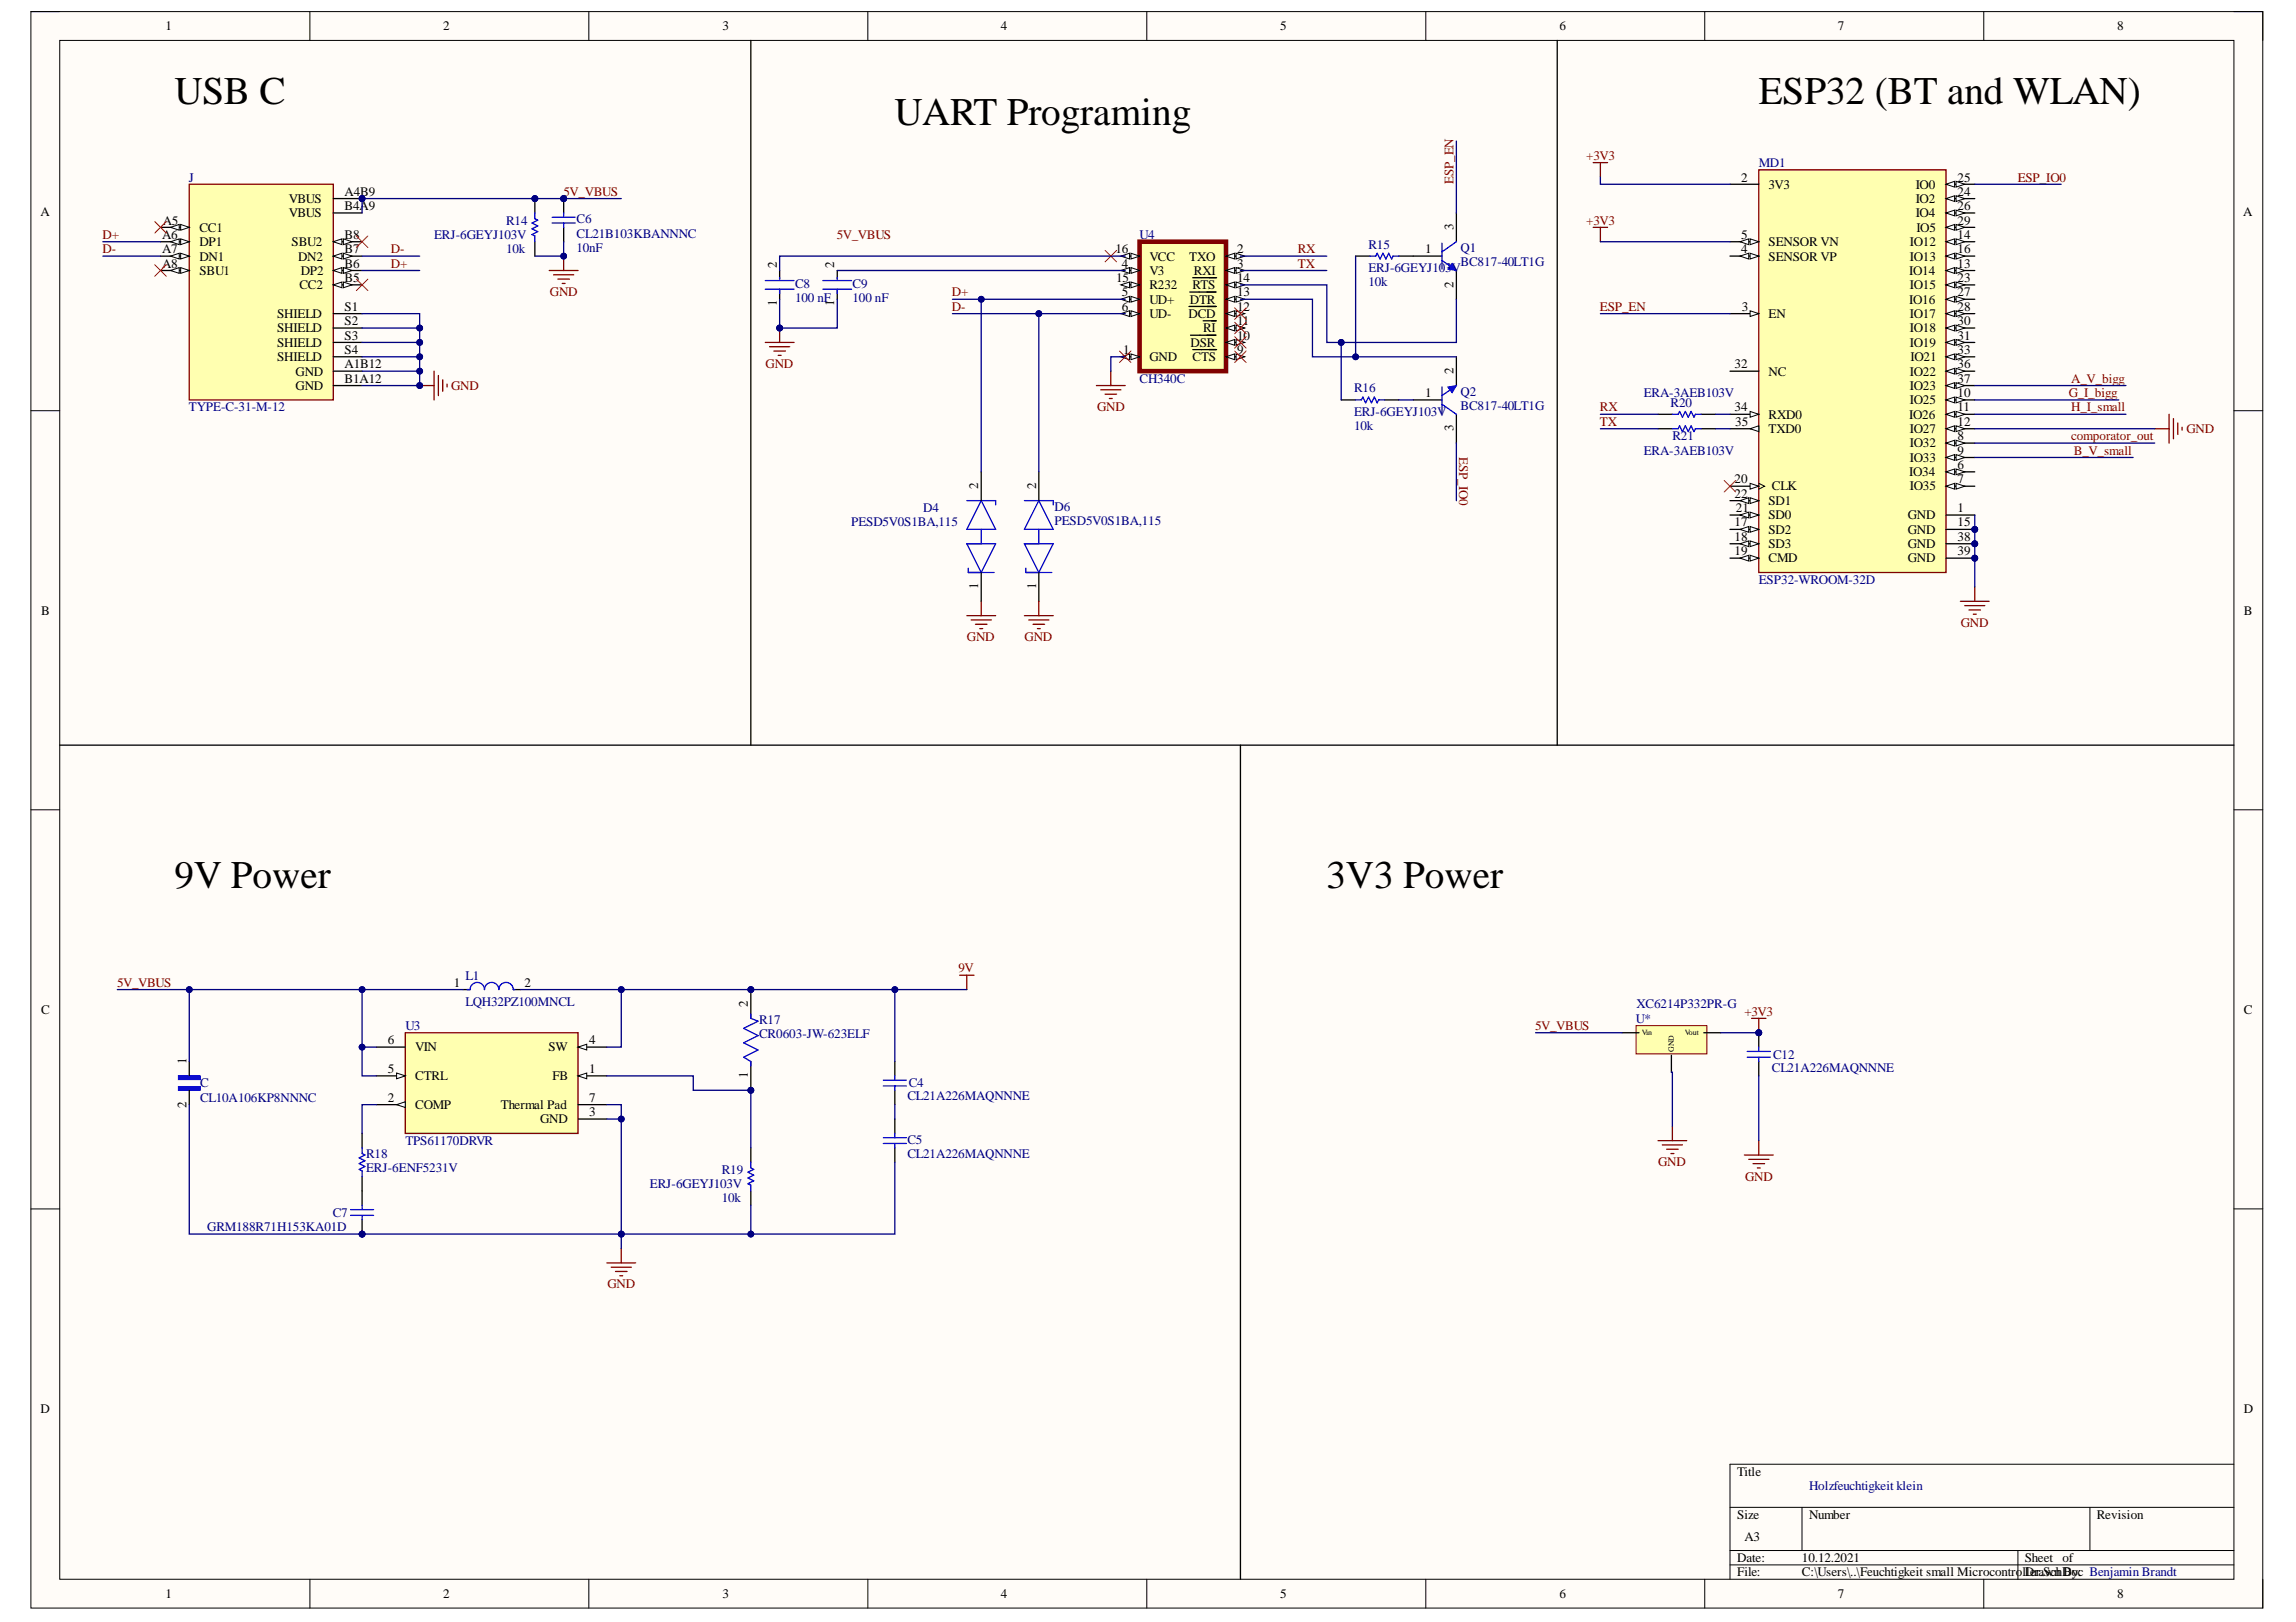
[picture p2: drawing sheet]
<svg xmlns="http://www.w3.org/2000/svg" width="297mm" height="210mm" viewBox="0 0 297 210" stroke-linecap="round" stroke-linejoin="round" font-family="sans-serif">
<defs><g id="words">
<g font-size="5.1">
<text x="22.6" y="13.4">USB C</text>
<text x="115.7" y="16.2">UART Programing</text>
<text x="227.5" y="13.4">ESP32 (BT and WLAN)</text>
<text x="22.6" y="114.9">9V Power</text>
<text x="171.6" y="114.9">3V3 Power</text>
</g>
<g font-size="1.7">
<text x="21.4" y="3.9">1</text>
<text x="57.3" y="3.9">2</text>
<text x="93.5" y="3.9">3</text>
<text x="129.5" y="3.9">4</text>
<text x="165.6" y="3.9">5</text>
<text x="201.7" y="3.9">6</text>
<text x="237.8" y="3.9">7</text>
<text x="273.9" y="3.9">8</text>
<text x="225.3" y="23.5">2</text>
<text x="253.2" y="23.5">25</text>
<text x="5.2" y="27.9">A</text>
<text x="21.1" y="29.1">A5</text>
<text x="37.4" y="26.3">VBUS</text>
<text x="37.4" y="28.1">VBUS</text>
<text x="44.6" y="25.4">A4B9</text>
<text x="44.6" y="27.2">B4A9</text>
<text x="188" y="29.7" transform="rotate(-90 188 29.7)">3</text>
<text x="228.8" y="24.4">3V3</text>
<text x="247.8" y="24.4">IO0</text>
<text x="247.8" y="26.3">IO2</text>
<text x="247.8" y="28.1">IO4</text>
<text x="253.2" y="25.4">24</text>
<text x="253.2" y="27.2">26</text>
<text x="253.2" y="29.1">29</text>
<text x="290.2" y="27.9">A</text>
<text x="21" y="30.9">A6</text>
<text x="21" y="32.8">A7</text>
<text x="21" y="34.7">A8</text>
<text x="25.8" y="30">CC1</text>
<text x="25.8" y="31.9">DP1</text>
<text x="25.8" y="33.7">DN1</text>
<text x="25.8" y="35.6">SBU1</text>
<text x="37.7" y="31.9">SBU2</text>
<text x="38.6" y="33.7">DN2</text>
<text x="38.9" y="35.6">DP2</text>
<text x="44.6" y="30.9">B8</text>
<text x="44.6" y="32.8">B7</text>
<text x="44.6" y="34.7">B6</text>
<text x="100.5" y="34.7" transform="rotate(-90 100.5 34.7)">2</text>
<text x="107.9" y="34.7" transform="rotate(-90 107.9 34.7)">2</text>
<text x="144.3" y="32.8">16</text>
<text x="145.1" y="34.7">4</text>
<text x="148.7" y="33.7">VCC</text>
<text x="148.7" y="35.6">V3</text>
<text x="153.9" y="33.7">TXO</text>
<text x="154.5" y="35.6">RXI</text>
<text x="160" y="32.8">2</text>
<text x="160" y="34.7">3</text>
<text x="184.4" y="32.8">1</text>
<text x="225.3" y="30.9">5</text>
<text x="225.3" y="32.8">4</text>
<text x="228.8" y="31.9">SENSOR VN</text>
<text x="228.8" y="33.7">SENSOR VP</text>
<text x="247" y="35.6">IO14</text>
<text x="247.1" y="31.9">IO12</text>
<text x="247.1" y="33.7">IO13</text>
<text x="247.9" y="30">IO5</text>
<text x="253.2" y="30.9">14</text>
<text x="253.2" y="32.8">16</text>
<text x="253.2" y="34.7">13</text>
<text x="35.9" y="41.2">SHIELD</text>
<text x="38.7" y="37.4">CC2</text>
<text x="44.6" y="36.5">B5</text>
<text x="44.6" y="40.2">S1</text>
<text x="100.5" y="39.6" transform="rotate(-90 100.5 39.6)">1</text>
<text x="107.9" y="39.6" transform="rotate(-90 107.9 39.6)">1</text>
<text x="144.4" y="36.5">15</text>
<text x="145.1" y="38.4">5</text>
<text x="145.1" y="40.2">6</text>
<text x="148.7" y="37.4">R232</text>
<text x="148.7" y="39.3">UD+</text>
<text x="148.7" y="41.2">UD-</text>
<text x="153.8" y="41.2">DCD</text>
<text x="153.9" y="39.3">DTR</text>
<text x="154.3" y="37.4">RTS</text>
<text x="160" y="36.5">14</text>
<text x="160" y="38.4">13</text>
<text x="160" y="40.2">12</text>
<text x="188" y="37.3" transform="rotate(-90 188 37.3)">2</text>
<text x="225.3" y="40.2">3</text>
<text x="228.8" y="41.2">EN</text>
<text x="247" y="39.3">IO16</text>
<text x="247.1" y="37.4">IO15</text>
<text x="247.1" y="41.2">IO17</text>
<text x="253.2" y="36.5">23</text>
<text x="253.2" y="38.4">27</text>
<text x="253.2" y="40.2">28</text>
<text x="35.9" y="43">SHIELD</text>
<text x="35.9" y="44.9">SHIELD</text>
<text x="35.9" y="46.7">SHIELD</text>
<text x="44.6" y="42.1">S2</text>
<text x="44.6" y="43.9">S3</text>
<text x="44.6" y="45.8">S4</text>
<text x="44.6" y="47.7">A1B12</text>
<text x="145.3" y="45.8">1</text>
<text x="148.7" y="46.7">GND</text>
<text x="154" y="44.9">DSR</text>
<text x="154.3" y="46.7">CTS</text>
<text x="155.6" y="43">RI</text>
<text x="160" y="42.1">11</text>
<text x="160" y="43.9">10</text>
<text x="160" y="45.8">9</text>
<text x="224.4" y="47.7">32</text>
<text x="247.1" y="43">IO18</text>
<text x="247.1" y="44.9">IO19</text>
<text x="247.2" y="46.7">IO21</text>
<text x="253.2" y="42.1">30</text>
<text x="253.2" y="43.9">31</text>
<text x="253.2" y="45.8">33</text>
<text x="253.2" y="47.7">36</text>
<text x="38.2" y="48.6">GND</text>
<text x="38.2" y="50.5">GND</text>
<text x="44.6" y="49.5">B1A12</text>
<text x="184.4" y="51.4">1</text>
<text x="188" y="48.4" transform="rotate(-90 188 48.4)">2</text>
<text x="224.4" y="53.2">34</text>
<text x="228.8" y="48.6">NC</text>
<text x="247.1" y="48.6">IO22</text>
<text x="247.1" y="50.5">IO23</text>
<text x="247.1" y="52.3">IO25</text>
<text x="253.2" y="49.5">37</text>
<text x="253.2" y="51.4">10</text>
<text x="253.2" y="53.2">11</text>
<text x="188" y="55.8" transform="rotate(-90 188 55.8)">3</text>
<text x="224.5" y="55.1">35</text>
<text x="228.8" y="54.2">RXD0</text>
<text x="228.8" y="56">TXD0</text>
<text x="247" y="54.2">IO26</text>
<text x="247.1" y="56">IO27</text>
<text x="247.1" y="57.9">IO32</text>
<text x="247.1" y="59.8">IO33</text>
<text x="253.2" y="55.1">12</text>
<text x="253.2" y="57">8</text>
<text x="253.2" y="58.8">9</text>
<text x="126.5" y="63.3" transform="rotate(-90 126.5 63.3)">2</text>
<text x="134.1" y="63.3" transform="rotate(-90 134.1 63.3)">2</text>
<text x="224.4" y="62.5">20</text>
<text x="224.4" y="64.4">22</text>
<text x="228.8" y="65.3">SD1</text>
<text x="229.2" y="63.5">CLK</text>
<text x="247" y="61.6">IO34</text>
<text x="247.1" y="63.5">IO35</text>
<text x="253.2" y="60.7">6</text>
<text x="253.2" y="62.5">7</text>
<text x="224.4" y="71.8">19</text>
<text x="224.4" y="68.1">17</text>
<text x="224.4" y="70">18</text>
<text x="224.6" y="66.3">21</text>
<text x="228.8" y="67.2">SD0</text>
<text x="228.8" y="69">SD2</text>
<text x="228.8" y="70.9">SD3</text>
<text x="246.8" y="67.2">GND</text>
<text x="246.8" y="69">GND</text>
<text x="246.8" y="70.9">GND</text>
<text x="253.2" y="66.3">1</text>
<text x="253.2" y="68.1">15</text>
<text x="253.2" y="70">38</text>
<text x="253.2" y="71.8">39</text>
<text x="126.5" y="76.2" transform="rotate(-90 126.5 76.2)">1</text>
<text x="134.1" y="76.2" transform="rotate(-90 134.1 76.2)">1</text>
<text x="228.8" y="72.8">CMD</text>
<text x="246.8" y="72.8">GND</text>
<text x="5.3" y="79.5">B</text>
<text x="290.3" y="79.5">B</text>
<text x="5.3" y="131.2">C</text>
<text x="58.7" y="127.7">1</text>
<text x="67.8" y="127.7">2</text>
<text x="96.8" y="130.3" transform="rotate(-90 96.8 130.3)">2</text>
<text x="290.3" y="131.2">C</text>
<text x="24.1" y="137.8" transform="rotate(-90 24.1 137.8)">1</text>
<text x="50.2" y="135.1">6</text>
<text x="53.7" y="136.1">VIN</text>
<text x="71" y="136.1">SW</text>
<text x="76.2" y="135.1">4</text>
<text x="24.1" y="143.3" transform="rotate(-90 24.1 143.3)">2</text>
<text x="50.2" y="142.6">2</text>
<text x="50.2" y="138.9">5</text>
<text x="53.7" y="143.5">COMP</text>
<text x="53.7" y="139.8">CTRL</text>
<text x="64.8" y="143.5">Thermal Pad</text>
<text x="71.5" y="139.8">FB</text>
<text x="76.2" y="138.9">1</text>
<text x="76.2" y="142.6">7</text>
<text x="96.8" y="139.5" transform="rotate(-90 96.8 139.5)">1</text>
<text x="69.9" y="145.4">GND</text>
<text x="76.2" y="144.4">3</text>
<text x="5.2" y="182.8">D</text>
<text x="290.3" y="182.8">D</text>
<text x="224.7" y="191">Title</text>
<text x="224.7" y="196.6">Size</text>
<text x="234" y="196.6">Number</text>
<text x="271.3" y="196.6">Revision</text>
<text x="224.7" y="202.2">Date:</text>
<text x="225.7" y="199.4">A3</text>
<text x="233.1" y="202.2">10.12.2021</text>
<text x="262" y="202.2">Sheet</text>
<text x="266.8" y="202.2">of</text>
<text x="21.4" y="206.8">1</text>
<text x="57.3" y="206.8">2</text>
<text x="93.5" y="206.8">3</text>
<text x="129.5" y="206.8">4</text>
<text x="165.6" y="206.8">5</text>
<text x="201.7" y="206.8">6</text>
<text x="224.7" y="204">File:</text>
<text x="233.1" y="204">C:\Users\..\Feuchtigkeit small MicrocontrolDrawn By:</text>
<text x="237.8" y="206.8">7</text>
<text x="262.1" y="204">ler.SchDoc Benjamin Brandt</text>
<text x="273.9" y="206.8">8</text>
</g>
<g font-size="1.7" fill="#000080">
<text x="24.4" y="23.5">J</text>
<text x="227.5" y="21.6">MD1</text>
<text x="65.5" y="29.1">R14</text>
<text x="74.6" y="28.9">C6</text>
<text x="56.2" y="30.9">ERJ-6GEYJ103V</text>
<text x="65.5" y="32.8">10k</text>
<text x="74.6" y="32.6">10nF</text>
<text x="74.6" y="30.8">CL21B103KBANNNC</text>
<text x="147.4" y="30.9">U4</text>
<text x="177" y="32.2">R15</text>
<text x="177" y="35.2">ERJ-6GEYJ103V</text>
<text x="189" y="32.6">Q1</text>
<text x="189" y="34.5">BC817-40LT1G</text>
<text x="102.9" y="39.1">100 nF</text>
<text x="102.9" y="37.3">C8</text>
<text x="110.3" y="39.1">100 nF</text>
<text x="110.3" y="37.3">C9</text>
<text x="177" y="37">10k</text>
<text x="24.4" y="53.2">TYPE-C-31-M-12</text>
<text x="147.4" y="49.5">CH340C</text>
<text x="175.2" y="50.8">R16</text>
<text x="175.2" y="53.8">ERJ-6GEYJ103V</text>
<text x="189" y="51.2">Q2</text>
<text x="189" y="53.1">BC817-40LT1G</text>
<text x="212.6" y="51.4">ERA-3AEB103V</text>
<text x="216.1" y="52.7">R20</text>
<text x="175.2" y="55.7">10k</text>
<text x="212.6" y="58.8">ERA-3AEB103V</text>
<text x="216.4" y="57">R21</text>
<text x="110.1" y="68.1">PESD5V0S1BA,115</text>
<text x="119.4" y="66.3">D4</text>
<text x="136.4" y="66.1">D6</text>
<text x="136.4" y="67.9">PESD5V0S1BA,115</text>
<text x="227.5" y="75.6">ESP32-WROOM-32D</text>
<text x="60.2" y="126.8">L1</text>
<text x="60.2" y="130.1">LQH32PZ100MNCL</text>
<text x="211.7" y="130.5">XC6214P332PR-G</text>
<text x="52.4" y="133.3">U3</text>
<text x="98.2" y="132.5">R17</text>
<text x="98.2" y="134.4">CR0603-JW-623ELF</text>
<text x="211.6" y="132.3">U*</text>
<text x="229.4" y="137">C12</text>
<text x="25.9" y="140.7">C</text>
<text x="25.9" y="142.6">CL10A106KP8NNNC</text>
<text x="117.4" y="142.4">CL21A226MAQNNNE</text>
<text x="117.6" y="140.7">C4</text>
<text x="229.2" y="138.7">CL21A226MAQNNNE</text>
<text x="47.4" y="149.8">R18</text>
<text x="52.4" y="148.2">TPS61170DRVR</text>
<text x="117.4" y="148">C5</text>
<text x="117.4" y="149.8">CL21A226MAQNNNE</text>
<text x="47.4" y="151.7">ERJ-6ENF5231V</text>
<text x="84.1" y="153.7">ERJ-6GEYJ103V</text>
<text x="93.4" y="155.6">10k</text>
<text x="93.4" y="151.9">R19</text>
<text x="26.8" y="159.3">GRM188R71H153KA01D</text>
<text x="43.1" y="157.4">C7</text>
<text x="234" y="192.9">Holzfeuchtigkeit klein</text>
</g>
<g font-size="1.7" fill="#800000">
<text x="188" y="23.8" transform="rotate(-90 188 23.8)">ESP_EN</text>
<text x="205.2" y="20.7">+3V3</text>
<text x="261" y="23.5">ESP_IO0</text>
<text x="72.9" y="25.4">5V_VBUS</text>
<text x="205.2" y="29.1">+3V3</text>
<text x="13.3" y="30.9">D+</text>
<text x="13.3" y="32.8">D-</text>
<text x="50.6" y="34.7">D+</text>
<text x="50.6" y="32.8">D-</text>
<text x="108.3" y="30.9">5V_VBUS</text>
<text x="167.9" y="34.7">TX</text>
<text x="167.9" y="32.8">RX</text>
<text x="71.1" y="38.4">GND</text>
<text x="123.2" y="40.2">D-</text>
<text x="123.2" y="38.4">D+</text>
<text x="207" y="40.2">ESP_EN</text>
<text x="99" y="47.7">GND</text>
<text x="58.4" y="50.5">GND</text>
<text x="141.9" y="53.2">GND</text>
<text x="207" y="53.2">RX</text>
<text x="267.6" y="51.4">G_I_bigg</text>
<text x="268" y="53.2">H_I_small</text>
<text x="268" y="49.5">A_V_bigg</text>
<text x="188.8" y="59.2" transform="rotate(90 188.8 59.2)">ESP_IO0</text>
<text x="207" y="55.1">TX</text>
<text x="268" y="57">comporator_out</text>
<text x="268.3" y="58.8">B_V_small</text>
<text x="282.9" y="56">GND</text>
<text x="125.1" y="83">GND</text>
<text x="132.5" y="83">GND</text>
<text x="253.7" y="81.1">GND</text>
<text x="124" y="125.8">9V</text>
<text x="15.1" y="127.7">5V_VBUS</text>
<text x="225.7" y="131.4">+3V3</text>
<text x="198.6" y="133.3">5V_VBUS</text>
<text x="214.5" y="150.9">GND</text>
<text x="225.8" y="152.8">GND</text>
<text x="78.6" y="166.7">GND</text>
</g>
<g font-size="1">
<text x="212.4" y="134">Vin</text>
<text x="216.5" y="136.1" transform="rotate(-90 216.5 136.1)">GND</text>
<text x="218" y="134">Vout</text>
</g>
</g></defs>
<path d="M4 1.5h288.7v206.6h-288.7z" fill-rule="evenodd" fill="#fffcf8"/>
<path d="M4 1.5h288.7v206.6h-288.7z" fill="none" stroke="#000" stroke-width=".13"/>
<path d="M7.7 5.2h281.3v199.2h-281.3z" fill-rule="evenodd" fill="#fffcf8"/>
<g fill="none" stroke="#000" stroke-width=".13">
<path d="M4 1.5h3.7M7.7 5.2h281.3v199.2h-281.3zM40.1 1.5v3.7M76.2 1.5v3.7M112.3 1.5v3.7M148.4 1.5v3.7M184.5 1.5v3.7M220.5 1.5v3.7M256.6 1.5v3.7M289 1.5h3.7v3.7M4 53.1h3.7M289 53.1h3.7"/>
<path d="M4 104.8h3.7M289 104.8h3.7M4 156.4h3.7M289 156.4h3.7M223.8 195.1h65.2M233.1 195.1v5.6M270.4 195.1v5.6M289 189.5h-65.2v14.9M40.1 204.4v3.7M76.2 204.4v3.7M112.3 204.4v3.7M148.4 204.4v3.7"/>
<path d="M184.5 204.4v3.7M220.5 204.4v3.7M223.8 200.7h65.2M223.8 202.5h65.2M256.6 204.4v3.7M261.1 200.7v3.7M292.7 204.4v3.7"/>
</g>
<circle cx="255.5" cy="68.5" r=".37" fill="#000080"/>
<circle cx="255.5" cy="68.5" r=".37" fill="none" stroke="#000080" stroke-width=".13"/>
<circle cx="255.5" cy="70.4" r=".37" fill="#000080"/>
<circle cx="255.5" cy="70.4" r=".37" fill="none" stroke="#000080" stroke-width=".13"/>
<circle cx="255.5" cy="72.2" r=".37" fill="#000080"/>
<circle cx="255.5" cy="72.2" r=".37" fill="none" stroke="#000080" stroke-width=".13"/>
<path d="M227.5 22h24.3v52.1h-24.3z" fill-rule="evenodd" fill="#ffffb0"/>
<path d="M227.5 22h24.3v52.1h-24.3z" fill="none" stroke="#800000" stroke-width=".17"/>
<path d="M223.8 23.8h3.7M223.8 31.3h3.7" fill="none" stroke="#000" stroke-width=".17"/>
<path d="M226.4 30.9l1.1 .4-1.1 .4z" fill="#f8fcff"/>
<path d="M226.4 30.9l1.1 .4-1.1 .4z" fill="none" stroke="#000" stroke-width=".13"/>
<path d="M225.1 31.3l1.1-.4v.8z" fill="#f8fcff"/>
<path d="M225.1 31.3l1.1-.4v.8z" fill="none" stroke="#000" stroke-width=".13"/>
<path d="M223.8 33.1h3.7" fill="none" stroke="#000" stroke-width=".17"/>
<path d="M226.4 32.8l1.1 .3-1.1 .4z" fill="#f8fcff"/>
<path d="M226.4 32.8l1.1 .3-1.1 .4z" fill="none" stroke="#000" stroke-width=".13"/>
<path d="M225.1 33.1l1.1-.3v.7z" fill="#f8fcff"/>
<path d="M225.1 33.1l1.1-.3v.7z" fill="none" stroke="#000" stroke-width=".13"/>
<path d="M251.8 23.8h3.7" fill="none" stroke="#000" stroke-width=".17"/>
<path d="M251.8 23.8l1.1-.3v.7z" fill="#f8fcff"/>
<path d="M251.8 23.8l1.1-.3v.7z" fill="none" stroke="#000" stroke-width=".13"/>
<path d="M253.1 23.5l1.1 .3-1.1 .4z" fill="#f8fcff"/>
<path d="M253.1 23.5l1.1 .3-1.1 .4z" fill="none" stroke="#000" stroke-width=".13"/>
<path d="M251.8 25.7h3.7" fill="none" stroke="#000" stroke-width=".17"/>
<path d="M251.8 25.7l1.1-.4v.8z" fill="#f8fcff"/>
<path d="M251.8 25.7l1.1-.4v.8z" fill="none" stroke="#000" stroke-width=".13"/>
<path d="M253.1 25.3l1.1 .4-1.1 .4z" fill="#f8fcff"/>
<path d="M253.1 25.3l1.1 .4-1.1 .4z" fill="none" stroke="#000" stroke-width=".13"/>
<path d="M251.8 27.6h3.7" fill="none" stroke="#000" stroke-width=".17"/>
<path d="M251.8 27.6l1.1-.4v.7z" fill="#f8fcff"/>
<path d="M251.8 27.6l1.1-.4v.7z" fill="none" stroke="#000" stroke-width=".13"/>
<path d="M253.1 27.2l1.1 .4-1.1 .3z" fill="#f8fcff"/>
<path d="M253.1 27.2l1.1 .4-1.1 .3z" fill="none" stroke="#000" stroke-width=".13"/>
<path d="M251.8 29.4h3.7" fill="none" stroke="#000" stroke-width=".17"/>
<path d="M251.8 29.4l1.1-.3v.7z" fill="#f8fcff"/>
<path d="M251.8 29.4l1.1-.3v.7z" fill="none" stroke="#000" stroke-width=".13"/>
<path d="M253.1 29.1l1.1 .3-1.1 .4z" fill="#f8fcff"/>
<path d="M253.1 29.1l1.1 .3-1.1 .4z" fill="none" stroke="#000" stroke-width=".13"/>
<path d="M251.8 31.3h3.7" fill="none" stroke="#000" stroke-width=".17"/>
<path d="M251.8 31.3l1.1-.4v.8z" fill="#f8fcff"/>
<path d="M251.8 31.3l1.1-.4v.8z" fill="none" stroke="#000" stroke-width=".13"/>
<path d="M253.1 30.9l1.1 .4-1.1 .4z" fill="#f8fcff"/>
<path d="M253.1 30.9l1.1 .4-1.1 .4z" fill="none" stroke="#000" stroke-width=".13"/>
<path d="M251.8 33.1h3.7" fill="none" stroke="#000" stroke-width=".17"/>
<path d="M251.8 33.1l1.1-.3v.7z" fill="#f8fcff"/>
<path d="M251.8 33.1l1.1-.3v.7z" fill="none" stroke="#000" stroke-width=".13"/>
<path d="M253.1 32.8l1.1 .3-1.1 .4z" fill="#f8fcff"/>
<path d="M253.1 32.8l1.1 .3-1.1 .4z" fill="none" stroke="#000" stroke-width=".13"/>
<path d="M251.8 35h3.7" fill="none" stroke="#000" stroke-width=".17"/>
<path d="M251.8 35l1.1-.4v.8z" fill="#f8fcff"/>
<path d="M251.8 35l1.1-.4v.8z" fill="none" stroke="#000" stroke-width=".13"/>
<path d="M253.1 34.6l1.1 .4-1.1 .4z" fill="#f8fcff"/>
<path d="M253.1 34.6l1.1 .4-1.1 .4z" fill="none" stroke="#000" stroke-width=".13"/>
<path d="M251.8 36.9h3.7" fill="none" stroke="#000" stroke-width=".17"/>
<path d="M251.8 36.9l1.1-.4v.7z" fill="#f8fcff"/>
<path d="M251.8 36.9l1.1-.4v.7z" fill="none" stroke="#000" stroke-width=".13"/>
<path d="M253.1 36.5l1.1 .4-1.1 .3z" fill="#f8fcff"/>
<path d="M253.1 36.5l1.1 .4-1.1 .3z" fill="none" stroke="#000" stroke-width=".13"/>
<path d="M251.8 38.7h3.7" fill="none" stroke="#000" stroke-width=".17"/>
<path d="M251.8 38.7l1.1-.3v.7z" fill="#f8fcff"/>
<path d="M251.8 38.7l1.1-.3v.7z" fill="none" stroke="#000" stroke-width=".13"/>
<path d="M253.1 38.4l1.1 .3-1.1 .4z" fill="#f8fcff"/>
<path d="M253.1 38.4l1.1 .3-1.1 .4z" fill="none" stroke="#000" stroke-width=".13"/>
<path d="M251.8 40.6h3.7" fill="none" stroke="#000" stroke-width=".17"/>
<path d="M251.8 40.6l1.1-.4v.8z" fill="#f8fcff"/>
<path d="M251.8 40.6l1.1-.4v.8z" fill="none" stroke="#000" stroke-width=".13"/>
<path d="M253.1 40.2l1.1 .4-1.1 .4z" fill="#f8fcff"/>
<path d="M253.1 40.2l1.1 .4-1.1 .4z" fill="none" stroke="#000" stroke-width=".13"/>
<path d="M251.8 42.4h3.7" fill="none" stroke="#000" stroke-width=".17"/>
<path d="M251.8 42.4l1.1-.3v.7z" fill="#f8fcff"/>
<path d="M251.8 42.4l1.1-.3v.7z" fill="none" stroke="#000" stroke-width=".13"/>
<path d="M253.1 42.1l1.1 .3-1.1 .4z" fill="#f8fcff"/>
<path d="M253.1 42.1l1.1 .3-1.1 .4z" fill="none" stroke="#000" stroke-width=".13"/>
<path d="M251.8 44.3h3.7" fill="none" stroke="#000" stroke-width=".17"/>
<path d="M251.8 44.3l1.1-.4v.8z" fill="#f8fcff"/>
<path d="M251.8 44.3l1.1-.4v.8z" fill="none" stroke="#000" stroke-width=".13"/>
<path d="M253.1 43.9l1.1 .4-1.1 .4z" fill="#f8fcff"/>
<path d="M253.1 43.9l1.1 .4-1.1 .4z" fill="none" stroke="#000" stroke-width=".13"/>
<path d="M251.8 46.2h3.7" fill="none" stroke="#000" stroke-width=".17"/>
<path d="M251.8 46.2l1.1-.4v.7z" fill="#f8fcff"/>
<path d="M251.8 46.2l1.1-.4v.7z" fill="none" stroke="#000" stroke-width=".13"/>
<path d="M253.1 45.8l1.1 .4-1.1 .3z" fill="#f8fcff"/>
<path d="M253.1 45.8l1.1 .4-1.1 .3z" fill="none" stroke="#000" stroke-width=".13"/>
<path d="M251.8 48h3.7" fill="none" stroke="#000" stroke-width=".17"/>
<path d="M251.8 48l1.1-.3v.7z" fill="#f8fcff"/>
<path d="M251.8 48l1.1-.3v.7z" fill="none" stroke="#000" stroke-width=".13"/>
<path d="M253.1 47.7l1.1 .3-1.1 .4z" fill="#f8fcff"/>
<path d="M253.1 47.7l1.1 .3-1.1 .4z" fill="none" stroke="#000" stroke-width=".13"/>
<path d="M251.8 49.9h3.7" fill="none" stroke="#000" stroke-width=".17"/>
<path d="M251.8 49.9l1.1-.4v.8z" fill="#f8fcff"/>
<path d="M251.8 49.9l1.1-.4v.8z" fill="none" stroke="#000" stroke-width=".13"/>
<path d="M253.1 49.5l1.1 .4-1.1 .4z" fill="#f8fcff"/>
<path d="M253.1 49.5l1.1 .4-1.1 .4z" fill="none" stroke="#000" stroke-width=".13"/>
<path d="M251.8 51.8h3.7" fill="none" stroke="#000" stroke-width=".17"/>
<path d="M251.8 51.8l1.1-.4v.7z" fill="#f8fcff"/>
<path d="M251.8 51.8l1.1-.4v.7z" fill="none" stroke="#000" stroke-width=".13"/>
<path d="M253.1 51.4l1.1 .4-1.1 .3z" fill="#f8fcff"/>
<path d="M253.1 51.4l1.1 .4-1.1 .3z" fill="none" stroke="#000" stroke-width=".13"/>
<path d="M251.8 53.6h3.7" fill="none" stroke="#000" stroke-width=".17"/>
<path d="M251.8 53.6l1.1-.4v.8z" fill="#f8fcff"/>
<path d="M251.8 53.6l1.1-.4v.8z" fill="none" stroke="#000" stroke-width=".13"/>
<path d="M253.1 53.2l1.1 .4-1.1 .4z" fill="#f8fcff"/>
<path d="M253.1 53.2l1.1 .4-1.1 .4z" fill="none" stroke="#000" stroke-width=".13"/>
<path d="M251.8 55.5h3.7" fill="none" stroke="#000" stroke-width=".17"/>
<path d="M251.8 55.5l1.1-.4v.8z" fill="#f8fcff"/>
<path d="M251.8 55.5l1.1-.4v.8z" fill="none" stroke="#000" stroke-width=".13"/>
<path d="M253.1 55.1l1.1 .4-1.1 .4z" fill="#f8fcff"/>
<path d="M253.1 55.1l1.1 .4-1.1 .4z" fill="none" stroke="#000" stroke-width=".13"/>
<path d="M251.8 57.3h3.7" fill="none" stroke="#000" stroke-width=".17"/>
<path d="M251.8 57.3l1.1-.3v.7z" fill="#f8fcff"/>
<path d="M251.8 57.3l1.1-.3v.7z" fill="none" stroke="#000" stroke-width=".13"/>
<path d="M253.1 57l1.1 .3-1.1 .4z" fill="#f8fcff"/>
<path d="M253.1 57l1.1 .3-1.1 .4z" fill="none" stroke="#000" stroke-width=".13"/>
<path d="M251.8 59.2h3.7" fill="none" stroke="#000" stroke-width=".17"/>
<path d="M251.8 59.2l1.1-.4v.8z" fill="#f8fcff"/>
<path d="M251.8 59.2l1.1-.4v.8z" fill="none" stroke="#000" stroke-width=".13"/>
<path d="M253.1 58.8l1.1 .4-1.1 .4z" fill="#f8fcff"/>
<path d="M253.1 58.8l1.1 .4-1.1 .4z" fill="none" stroke="#000" stroke-width=".13"/>
<path d="M251.8 61.1h3.7" fill="none" stroke="#000" stroke-width=".17"/>
<path d="M251.8 61.1l1.1-.4v.7z" fill="#f8fcff"/>
<path d="M251.8 61.1l1.1-.4v.7z" fill="none" stroke="#000" stroke-width=".13"/>
<path d="M253.1 60.7l1.1 .4-1.1 .3z" fill="#f8fcff"/>
<path d="M253.1 60.7l1.1 .4-1.1 .3z" fill="none" stroke="#000" stroke-width=".13"/>
<path d="M251.8 62.9h3.7" fill="none" stroke="#000" stroke-width=".17"/>
<path d="M251.8 62.9l1.1-.3v.7z" fill="#f8fcff"/>
<path d="M251.8 62.9l1.1-.3v.7z" fill="none" stroke="#000" stroke-width=".13"/>
<path d="M253.1 62.6l1.1 .3-1.1 .4z" fill="#f8fcff"/>
<path d="M253.1 62.6l1.1 .3-1.1 .4z" fill="none" stroke="#000" stroke-width=".13"/>
<path d="M223.8 40.6h3.7" fill="none" stroke="#000" stroke-width=".17"/>
<path d="M226.4 40.2l1.1 .4-1.1 .4z" fill="#f8fcff"/>
<path d="M226.4 40.2l1.1 .4-1.1 .4z" fill="none" stroke="#000" stroke-width=".13"/>
<path d="M223.8 48h3.7M223.8 53.6h3.7" fill="none" stroke="#000" stroke-width=".17"/>
<path d="M226.4 53.2l1.1 .4-1.1 .4z" fill="#f8fcff"/>
<path d="M226.4 53.2l1.1 .4-1.1 .4z" fill="none" stroke="#000" stroke-width=".13"/>
<path d="M223.8 62.9h3.7" fill="none" stroke="#000" stroke-width=".17"/>
<path d="M226.4 62.6l1.1 .3-1.1 .4z" fill="#f8fcff"/>
<path d="M226.4 62.6l1.1 .3-1.1 .4zM227.5 62.6l.8 .3-.8 .4" fill="none" stroke="#000" stroke-width=".13"/>
<path d="M223.8 72.2h3.7" fill="none" stroke="#000" stroke-width=".17"/>
<path d="M226.4 71.9l1.1 .3-1.1 .4z" fill="#f8fcff"/>
<path d="M226.4 71.9l1.1 .3-1.1 .4z" fill="none" stroke="#000" stroke-width=".13"/>
<path d="M225.1 72.2l1.1-.3v.7z" fill="#f8fcff"/>
<path d="M225.1 72.2l1.1-.3v.7z" fill="none" stroke="#000" stroke-width=".13"/>
<path d="M223.8 64.8h3.7" fill="none" stroke="#000" stroke-width=".17"/>
<path d="M226.4 64.4l1.1 .4-1.1 .4z" fill="#f8fcff"/>
<path d="M226.4 64.4l1.1 .4-1.1 .4z" fill="none" stroke="#000" stroke-width=".13"/>
<path d="M225.1 64.8l1.1-.4v.8z" fill="#f8fcff"/>
<path d="M225.1 64.8l1.1-.4v.8z" fill="none" stroke="#000" stroke-width=".13"/>
<path d="M223.8 66.6h3.7" fill="none" stroke="#000" stroke-width=".17"/>
<path d="M226.4 66.3l1.1 .3-1.1 .4z" fill="#f8fcff"/>
<path d="M226.4 66.3l1.1 .3-1.1 .4z" fill="none" stroke="#000" stroke-width=".13"/>
<path d="M225.1 66.6l1.1-.3v.7z" fill="#f8fcff"/>
<path d="M225.1 66.6l1.1-.3v.7z" fill="none" stroke="#000" stroke-width=".13"/>
<path d="M223.8 68.5h3.7" fill="none" stroke="#000" stroke-width=".17"/>
<path d="M226.4 68.1l1.1 .4-1.1 .4z" fill="#f8fcff"/>
<path d="M226.4 68.1l1.1 .4-1.1 .4z" fill="none" stroke="#000" stroke-width=".13"/>
<path d="M225.1 68.5l1.1-.4v.8z" fill="#f8fcff"/>
<path d="M225.1 68.5l1.1-.4v.8z" fill="none" stroke="#000" stroke-width=".13"/>
<path d="M223.8 70.4h3.7" fill="none" stroke="#000" stroke-width=".17"/>
<path d="M226.4 70l1.1 .4-1.1 .3z" fill="#f8fcff"/>
<path d="M226.4 70l1.1 .4-1.1 .3z" fill="none" stroke="#000" stroke-width=".13"/>
<path d="M225.1 70.4l1.1-.4v.7z" fill="#f8fcff"/>
<path d="M225.1 70.4l1.1-.4v.7z" fill="none" stroke="#000" stroke-width=".13"/>
<path d="M223.8 55.5h3.7" fill="none" stroke="#000" stroke-width=".17"/>
<path d="M226.4 55.5l1.1-.4v.8z" fill="#f8fcff"/>
<path d="M226.4 55.5l1.1-.4v.8z" fill="none" stroke="#000" stroke-width=".13"/>
<path d="M251.8 66.6h3.7M251.8 68.5h3.7" fill="none" stroke="#000" stroke-width=".17"/>
<circle cx="255.5" cy="68.5" r=".37" fill="#000080"/>
<circle cx="255.5" cy="68.5" r=".37" fill="none" stroke="#000080" stroke-width=".13"/>
<path d="M251.8 70.4h3.7" fill="none" stroke="#000" stroke-width=".17"/>
<circle cx="255.5" cy="70.4" r=".37" fill="#000080"/>
<circle cx="255.5" cy="70.4" r=".37" fill="none" stroke="#000080" stroke-width=".13"/>
<path d="M251.8 72.2h3.7" fill="none" stroke="#000" stroke-width=".17"/>
<circle cx="255.5" cy="72.2" r=".37" fill="#000080"/>
<circle cx="255.5" cy="72.2" r=".37" fill="none" stroke="#000080" stroke-width=".13"/>
<path d="M206.1 21h1.9M207 21v1.9M253.6 77.8h3.7M254.2 78.4h2.6M254.7 78.9h1.5M255.3 79.5h.4M255.5 76v1.8" fill="none" stroke="#800000" stroke-width=".17"/>
<circle cx="46.8" cy="25.7" r=".37" fill="#000080"/>
<circle cx="46.8" cy="25.7" r=".37" fill="none" stroke="#000080" stroke-width=".13"/>
<path d="M24.5 23.8h18.6v28h-18.6z" fill-rule="evenodd" fill="#ffffb0"/>
<path d="M24.5 23.8h18.6v28h-18.6z" fill="none" stroke="#800000" stroke-width=".17"/>
<path d="M20.8 29.4h3.7" fill="none" stroke="#000" stroke-width=".17"/>
<path d="M23.4 29l1.1 .4-1.1 .4z" fill="#f8fcff"/>
<path d="M23.4 29l1.1 .4-1.1 .4z" fill="none" stroke="#000" stroke-width=".13"/>
<path d="M22.1 29.4l1.1-.4v.8z" fill="#f8fcff"/>
<path d="M22.1 29.4l1.1-.4v.8z" fill="none" stroke="#000" stroke-width=".13"/>
<path d="M20.8 31.3h3.7" fill="none" stroke="#000" stroke-width=".17"/>
<path d="M23.4 30.9l1.1 .4-1.1 .4z" fill="#f8fcff"/>
<path d="M23.4 30.9l1.1 .4-1.1 .4z" fill="none" stroke="#000" stroke-width=".13"/>
<path d="M22.1 31.3l1.1-.4v.8z" fill="#f8fcff"/>
<path d="M22.1 31.3l1.1-.4v.8z" fill="none" stroke="#000" stroke-width=".13"/>
<path d="M20.8 33.1h3.7" fill="none" stroke="#000" stroke-width=".17"/>
<path d="M23.4 32.8l1.1 .3-1.1 .4z" fill="#f8fcff"/>
<path d="M23.4 32.8l1.1 .3-1.1 .4z" fill="none" stroke="#000" stroke-width=".13"/>
<path d="M22.1 33.1l1.1-.3v.7z" fill="#f8fcff"/>
<path d="M22.1 33.1l1.1-.3v.7z" fill="none" stroke="#000" stroke-width=".13"/>
<path d="M20.8 35h3.7" fill="none" stroke="#000" stroke-width=".17"/>
<path d="M23.4 34.6l1.1 .4-1.1 .4z" fill="#f8fcff"/>
<path d="M23.4 34.6l1.1 .4-1.1 .4z" fill="none" stroke="#000" stroke-width=".13"/>
<path d="M22.1 35l1.1-.4v.8z" fill="#f8fcff"/>
<path d="M22.1 35l1.1-.4v.8z" fill="none" stroke="#000" stroke-width=".13"/>
<path d="M43.1 25.7h3.7" fill="none" stroke="#000" stroke-width=".17"/>
<circle cx="46.8" cy="25.7" r=".37" fill="#000080"/>
<circle cx="46.8" cy="25.7" r=".37" fill="none" stroke="#000080" stroke-width=".13"/>
<path d="M43.1 27.6h3.7M43.1 31.3h3.7" fill="none" stroke="#000" stroke-width=".17"/>
<path d="M43.1 31.3l1.1-.4v.8z" fill="#f8fcff"/>
<path d="M43.1 31.3l1.1-.4v.8z" fill="none" stroke="#000" stroke-width=".13"/>
<path d="M44.4 30.9l1.1 .4-1.1 .4z" fill="#f8fcff"/>
<path d="M44.4 30.9l1.1 .4-1.1 .4z" fill="none" stroke="#000" stroke-width=".13"/>
<path d="M43.1 33.1h3.7" fill="none" stroke="#000" stroke-width=".17"/>
<path d="M43.1 33.1l1.1-.3v.7z" fill="#f8fcff"/>
<path d="M43.1 33.1l1.1-.3v.7z" fill="none" stroke="#000" stroke-width=".13"/>
<path d="M44.4 32.8l1.1 .3-1.1 .4z" fill="#f8fcff"/>
<path d="M44.4 32.8l1.1 .3-1.1 .4z" fill="none" stroke="#000" stroke-width=".13"/>
<path d="M43.1 35h3.7" fill="none" stroke="#000" stroke-width=".17"/>
<path d="M43.1 35l1.1-.4v.8z" fill="#f8fcff"/>
<path d="M43.1 35l1.1-.4v.8z" fill="none" stroke="#000" stroke-width=".13"/>
<path d="M44.4 34.6l1.1 .4-1.1 .4z" fill="#f8fcff"/>
<path d="M44.4 34.6l1.1 .4-1.1 .4z" fill="none" stroke="#000" stroke-width=".13"/>
<path d="M43.1 36.9h3.7" fill="none" stroke="#000" stroke-width=".17"/>
<path d="M43.1 36.9l1.1-.4v.7z" fill="#f8fcff"/>
<path d="M43.1 36.9l1.1-.4v.7z" fill="none" stroke="#000" stroke-width=".13"/>
<path d="M44.4 36.5l1.1 .4-1.1 .3z" fill="#f8fcff"/>
<path d="M44.4 36.5l1.1 .4-1.1 .3z" fill="none" stroke="#000" stroke-width=".13"/>
<path d="M43.1 40.6h3.7M43.1 42.4h3.7M43.1 44.3h3.7M43.1 46.2h3.7M43.1 48h3.7M43.1 49.9h3.7" fill="none" stroke="#000" stroke-width=".17"/>
<circle cx="72.9" cy="25.7" r=".37" fill="#000080"/>
<circle cx="72.9" cy="25.7" r=".37" fill="none" stroke="#000080" stroke-width=".13"/>
<path d="M72.9 25.7v1.9M72.9 29.4v1.9" fill="none" stroke="#000" stroke-width=".17"/>
<circle cx="72.9" cy="25.7" r=".37" fill="#000080"/>
<circle cx="72.9" cy="25.7" r=".37" fill="none" stroke="#000080" stroke-width=".13"/>
<path d="M71.4 28.1h3M71.4 28.9h3M72.9 27.6v.5M72.9 28.9v.5" fill="none" stroke="#00f" stroke-width=".17"/>
<circle cx="69.2" cy="25.7" r=".37" fill="#000080"/>
<circle cx="69.2" cy="25.7" r=".37" fill="none" stroke="#000080" stroke-width=".13"/>
<path d="M69.2 25.7v1.9" fill="none" stroke="#000" stroke-width=".17"/>
<circle cx="69.2" cy="25.7" r=".37" fill="#000080"/>
<circle cx="69.2" cy="25.7" r=".37" fill="none" stroke="#000080" stroke-width=".13"/>
<path d="M69.2 31.3v1.8" fill="none" stroke="#000" stroke-width=".17"/>
<path d="M69.2 27.6v.7l.4 .2-.8 .4 .8 .3-.8 .4 .8 .4-.8 .4 .4 .1v.8" fill="none" stroke="#00f" stroke-width=".17"/>
<path d="M71.1 35h3.7M71.6 35.6h2.6M72.2 36.1h1.5M72.7 36.7h.4M72.9 33.1v1.9" fill="none" stroke="#800000" stroke-width=".17"/>
<circle cx="72.9" cy="33.1" r=".37" fill="#000080"/>
<circle cx="72.9" cy="33.1" r=".37" fill="none" stroke="#000080" stroke-width=".13"/>
<circle cx="72.9" cy="25.7" r=".37" fill="#000080"/>
<circle cx="72.9" cy="25.7" r=".37" fill="none" stroke="#000080" stroke-width=".13"/>
<path d="M20 34.3l1.5 1.5M21.5 34.3l-1.5 1.5M46.1 30.5l1.5 1.5M47.6 30.5l-1.5 1.5" fill="none" stroke="#f00" stroke-width=".13"/>
<path d="M52.4 133.6h22.4v13.1h-22.4z" fill-rule="evenodd" fill="#ffffb0"/>
<path d="M52.4 133.6h22.4v13.1h-22.4z" fill="none" stroke="#800000" stroke-width=".17"/>
<path d="M48.7 135.5h3.7M48.7 143h3.7" fill="none" stroke="#000" stroke-width=".17"/>
<path d="M51.3 143l1.1-.4v.7z" fill="#f8fcff"/>
<path d="M51.3 143l1.1-.4v.7z" fill="none" stroke="#000" stroke-width=".13"/>
<path d="M48.7 139.2h3.7" fill="none" stroke="#000" stroke-width=".17"/>
<path d="M51.3 138.9l1.1 .3-1.1 .4z" fill="#f8fcff"/>
<path d="M51.3 138.9l1.1 .3-1.1 .4z" fill="none" stroke="#000" stroke-width=".13"/>
<path d="M74.8 139.2h3.7" fill="none" stroke="#000" stroke-width=".17"/>
<path d="M74.8 139.2l1.1-.3v.7z" fill="#f8fcff"/>
<path d="M74.8 139.2l1.1-.3v.7z" fill="none" stroke="#000" stroke-width=".13"/>
<path d="M74.8 135.5h3.7" fill="none" stroke="#000" stroke-width=".17"/>
<path d="M74.8 135.5l1.1-.4v.8z" fill="#f8fcff"/>
<path d="M74.8 135.5l1.1-.4v.8z" fill="none" stroke="#000" stroke-width=".13"/>
<path d="M97.1 5.2v91.2M201.5 5.2v91.2M100.9 35v1.1M100.9 37.4v1.3M7.7 96.4h281.3M74.8 143h3.7M74.8 144.8h3.7" fill="none" stroke="#000" stroke-width=".17"/>
<path d="M20 28.7l1.5 1.5M21.5 28.7l-1.5 1.5M46.1 36.1l1.5 1.5M47.6 36.1l-1.5 1.5" fill="none" stroke="#f00" stroke-width=".13"/>
<path d="M99 44.3h3.7M99.6 44.9h2.6M100.1 45.4h1.5M100.7 46h.3M100.9 42.4v1.9M125.1 79.7h3.7M126.9 77.8v1.9M125.6 80.2h2.6M126.2 80.8h1.5M126.8 81.3h.3" fill="none" stroke="#800000" stroke-width=".17"/>
<path d="M99 37.4h3.7M99 36.3h3.7M100.9 35.9v.2M100.9 37.4v.6" fill="none" stroke="#00f" stroke-width=".17"/>
<circle cx="100.9" cy="42.4" r=".37" fill="#000080"/>
<circle cx="100.9" cy="42.4" r=".37" fill="none" stroke="#000080" stroke-width=".13"/>
<path d="M108.3 35v1.1M108.3 37.4v1.3" fill="none" stroke="#000" stroke-width=".17"/>
<path d="M106.5 37.4h3.7M106.5 36.3h3.7M108.3 35.9v.2M108.3 37.4v.6" fill="none" stroke="#00f" stroke-width=".17"/>
<path d="M141.8 49.9h3.8M142.4 50.4h2.6M143 51h1.5M143.5 51.6h.4M143.7 48v1.9" fill="none" stroke="#800000" stroke-width=".17"/>
<path d="M147.4 31.3h11.2v16.7h-11.2z" fill-rule="evenodd" fill="#ffffb0"/>
<path d="M147.4 31.3h11.2v16.7h-11.2z" fill="none" stroke="#800000" stroke-width=".59"/>
<path d="M145.6 33.1h1.8" fill="none" stroke="#000" stroke-width=".17"/>
<path d="M146.3 32.8l1.1 .3-1.1 .4z" fill="#f8fcff"/>
<path d="M146.3 32.8l1.1 .3-1.1 .4z" fill="none" stroke="#000" stroke-width=".13"/>
<path d="M145 33.1l1.1-.3v.7z" fill="#f8fcff"/>
<path d="M145 33.1l1.1-.3v.7z" fill="none" stroke="#000" stroke-width=".13"/>
<path d="M145.6 35h1.8" fill="none" stroke="#000" stroke-width=".17"/>
<path d="M146.3 34.6l1.1 .4-1.1 .4z" fill="#f8fcff"/>
<path d="M146.3 34.6l1.1 .4-1.1 .4z" fill="none" stroke="#000" stroke-width=".13"/>
<path d="M145 35l1.1-.4v.8z" fill="#f8fcff"/>
<path d="M145 35l1.1-.4v.8z" fill="none" stroke="#000" stroke-width=".13"/>
<path d="M145.6 36.9h1.8" fill="none" stroke="#000" stroke-width=".17"/>
<path d="M146.3 36.5l1.1 .4-1.1 .3z" fill="#f8fcff"/>
<path d="M146.3 36.5l1.1 .4-1.1 .3z" fill="none" stroke="#000" stroke-width=".13"/>
<path d="M145 36.9l1.1-.4v.7z" fill="#f8fcff"/>
<path d="M145 36.9l1.1-.4v.7z" fill="none" stroke="#000" stroke-width=".13"/>
<path d="M145.6 38.7h1.8" fill="none" stroke="#000" stroke-width=".17"/>
<path d="M146.3 38.4l1.1 .3-1.1 .4z" fill="#f8fcff"/>
<path d="M146.3 38.4l1.1 .3-1.1 .4z" fill="none" stroke="#000" stroke-width=".13"/>
<path d="M145 38.7l1.1-.3v.7z" fill="#f8fcff"/>
<path d="M145 38.7l1.1-.3v.7z" fill="none" stroke="#000" stroke-width=".13"/>
<path d="M145.6 40.6h1.8" fill="none" stroke="#000" stroke-width=".17"/>
<path d="M146.3 40.2l1.1 .4-1.1 .4z" fill="#f8fcff"/>
<path d="M146.3 40.2l1.1 .4-1.1 .4z" fill="none" stroke="#000" stroke-width=".13"/>
<path d="M145 40.6l1.1-.4v.8z" fill="#f8fcff"/>
<path d="M145 40.6l1.1-.4v.8z" fill="none" stroke="#000" stroke-width=".13"/>
<path d="M145.6 46.2h1.8" fill="none" stroke="#000" stroke-width=".17"/>
<path d="M146.3 45.8l1.1 .4-1.1 .3z" fill="#f8fcff"/>
<path d="M146.3 45.8l1.1 .4-1.1 .3z" fill="none" stroke="#000" stroke-width=".13"/>
<path d="M145 46.2l1.1-.4v.7z" fill="#f8fcff"/>
<path d="M145 46.2l1.1-.4v.7z" fill="none" stroke="#000" stroke-width=".13"/>
<path d="M158.6 33.1h1.9" fill="none" stroke="#000" stroke-width=".17"/>
<path d="M158.6 33.1l1.1-.3v.7z" fill="#f8fcff"/>
<path d="M158.6 33.1l1.1-.3v.7z" fill="none" stroke="#000" stroke-width=".13"/>
<path d="M159.9 32.8l1.1 .3-1.1 .4z" fill="#f8fcff"/>
<path d="M159.9 32.8l1.1 .3-1.1 .4z" fill="none" stroke="#000" stroke-width=".13"/>
<path d="M158.6 35h1.9" fill="none" stroke="#000" stroke-width=".17"/>
<path d="M158.6 35l1.1-.4v.8z" fill="#f8fcff"/>
<path d="M158.6 35l1.1-.4v.8z" fill="none" stroke="#000" stroke-width=".13"/>
<path d="M159.9 34.6l1.1 .4-1.1 .4z" fill="#f8fcff"/>
<path d="M159.9 34.6l1.1 .4-1.1 .4z" fill="none" stroke="#000" stroke-width=".13"/>
<path d="M158.6 36.9h1.9" fill="none" stroke="#000" stroke-width=".17"/>
<path d="M158.6 36.9l1.1-.4v.7z" fill="#f8fcff"/>
<path d="M158.6 36.9l1.1-.4v.7z" fill="none" stroke="#000" stroke-width=".13"/>
<path d="M159.9 36.5l1.1 .4-1.1 .3z" fill="#f8fcff"/>
<path d="M159.9 36.5l1.1 .4-1.1 .3z" fill="none" stroke="#000" stroke-width=".13"/>
<path d="M154.3 35.9h3.1M158.6 38.7h1.9" fill="none" stroke="#000" stroke-width=".17"/>
<path d="M158.6 38.7l1.1-.3v.7z" fill="#f8fcff"/>
<path d="M158.6 38.7l1.1-.3v.7z" fill="none" stroke="#000" stroke-width=".13"/>
<path d="M159.9 38.4l1.1 .3-1.1 .4z" fill="#f8fcff"/>
<path d="M159.9 38.4l1.1 .3-1.1 .4z" fill="none" stroke="#000" stroke-width=".13"/>
<path d="M153.9 37.8h3.4M158.6 40.6h1.9" fill="none" stroke="#000" stroke-width=".17"/>
<path d="M158.6 40.6l1.1-.4v.8z" fill="#f8fcff"/>
<path d="M158.6 40.6l1.1-.4v.8z" fill="none" stroke="#000" stroke-width=".13"/>
<path d="M159.9 40.2l1.1 .4-1.1 .4z" fill="#f8fcff"/>
<path d="M159.9 40.2l1.1 .4-1.1 .4z" fill="none" stroke="#000" stroke-width=".13"/>
<path d="M153.8 39.7h3.6M158.6 42.4h1.9" fill="none" stroke="#000" stroke-width=".17"/>
<path d="M158.6 42.4l1.1-.3v.7z" fill="#f8fcff"/>
<path d="M158.6 42.4l1.1-.3v.7z" fill="none" stroke="#000" stroke-width=".13"/>
<path d="M159.9 42.1l1.1 .3-1.1 .4z" fill="#f8fcff"/>
<path d="M159.9 42.1l1.1 .3-1.1 .4z" fill="none" stroke="#000" stroke-width=".13"/>
<path d="M155.7 41.5h1.7M158.6 44.3h1.9" fill="none" stroke="#000" stroke-width=".17"/>
<path d="M158.6 44.3l1.1-.4v.8z" fill="#f8fcff"/>
<path d="M158.6 44.3l1.1-.4v.8z" fill="none" stroke="#000" stroke-width=".13"/>
<path d="M159.9 43.9l1.1 .4-1.1 .4z" fill="#f8fcff"/>
<path d="M159.9 43.9l1.1 .4-1.1 .4z" fill="none" stroke="#000" stroke-width=".13"/>
<path d="M154 43.4h3.3M158.6 46.2h1.9" fill="none" stroke="#000" stroke-width=".17"/>
<path d="M158.6 46.2l1.1-.4v.7z" fill="#f8fcff"/>
<path d="M158.6 46.2l1.1-.4v.7z" fill="none" stroke="#000" stroke-width=".13"/>
<path d="M159.9 45.8l1.1 .4-1.1 .3z" fill="#f8fcff"/>
<path d="M159.9 45.8l1.1 .4-1.1 .3z" fill="none" stroke="#000" stroke-width=".13"/>
<path d="M182.8 33.1h3.8M188.4 27.6v3.7M188.4 35v3.7M154.3 45.2h3.1" fill="none" stroke="#000" stroke-width=".17"/>
<path d="M143 32.4l1.5 1.5M144.5 32.4l-1.5 1.5" fill="none" stroke="#f00" stroke-width=".13"/>
<path d="M186.6 33.7l1.8 1.3M186.6 31.5v3.3M188.4 31.3l-1.8 1.3" fill="none" stroke="#00f" stroke-width=".17"/>
<path d="M187.9 34.1l.5 .9-1.1-.2z" fill="#00f"/>
<path d="M187.9 34.1l.5 .9-1.1-.2z" fill="none" stroke="#00f" stroke-width=".13"/>
<path d="M182.8 51.8h3.8M188.4 46.2v3.7M188.4 53.6v3.7" fill="none" stroke="#000" stroke-width=".17"/>
<path d="M186.6 52.3l1.8 1.3M186.6 50.1v3.3M188.4 49.9l-1.8 1.3" fill="none" stroke="#00f" stroke-width=".17"/>
<path d="M187.3 50.1l1.1-.2-.5 .9z" fill="#00f"/>
<path d="M187.3 50.1l1.1-.2-.5 .9z" fill="none" stroke="#00f" stroke-width=".13"/>
<path d="M175.4 33.1h1.8M181 33.1h1.8M173.5 51.8h1.9M179.1 51.8h1.9M126.9 61.1v3.7M126.9 74.1v3.7M134.4 61.1v3.7M134.4 74.1v3.7M59.9 128.1h.9M66.4 128.1h.9" fill="none" stroke="#000" stroke-width=".17"/>
<g fill="none" stroke="#00f" stroke-width=".17">
<path d="M177.2 33.1h.8l.2-.3 .3 .7 .4-.7 .4 .7 .4-.7 .3 .7 .2-.4h.8M175.4 51.8h.7l.2-.4 .4 .7 .4-.7 .3 .7 .4-.7 .4 .7 .2-.3h.7M125.1 64.8h3.7v.5M125.1 70.4h3.7l-1.9 3.7zM125.3 73.5v.6h3.3M126.9 64.8l1.9 3.7h-3.7zM126.9 68.5v1.9M132.5 64.8h3.8v.5M132.5 70.4h3.8l-1.9 3.7zM132.7 73.5v.6h3.4M134.4 64.8l1.9 3.7h-3.8zM134.4 68.5v1.9"/>
<path d="M60.4 128.1h.4a.93 .93 0 0 1 .9-1 .93 .93 0 0 1 1 1 .93 .93 0 0 1 .9-1 .93 .93 0 0 1 .9 1 .93 .93 0 0 1 1-1 .93 .93 0 0 1 .9 1h.2"/>
</g>
<path d="M159.7 39.8l1.5 1.5M161.2 39.8l-1.5 1.5M144.8 45.4l1.5 1.5M146.3 45.4l-1.5 1.5M159.7 41.7l1.5 1.5M159.7 43.6l1.5 1.5M159.7 45.4l1.5 1.5M161.2 41.7l-1.5 1.5M161.2 43.6l-1.5 1.5M161.2 45.4l-1.5 1.5" fill="none" stroke="#f00" stroke-width=".13"/>
<path d="M132.5 79.7h3.8M134.4 77.8v1.9M133.1 80.2h2.6M133.7 80.8h1.4M134.2 81.3h.4" fill="none" stroke="#800000" stroke-width=".17"/>
<path d="M23.1 140.6h2.8v.5h-2.8z" fill-rule="evenodd" fill="#00f"/>
<path d="M23.1 140.6h2.8v.5h-2.8z" fill="none" stroke="#00f" stroke-width=".17"/>
<path d="M23.1 139.2h2.8v.5h-2.8z" fill-rule="evenodd" fill="#00f"/>
<path d="M23.1 139.2h2.8v.5h-2.8z" fill="none" stroke="#00f" stroke-width=".17"/>
<path d="M24.5 137.4v1.8M24.5 141.1v1.9" fill="none" stroke="#000" stroke-width=".17"/>
<path d="M78.5 163.4h3.7M79.1 164h2.6M79.6 164.5h1.5M80.2 165.1h.4M80.4 161.6v1.8" fill="none" stroke="#800000" stroke-width=".17"/>
<circle cx="46.8" cy="159.7" r=".37" fill="#000080"/>
<circle cx="46.8" cy="159.7" r=".37" fill="none" stroke="#000080" stroke-width=".13"/>
<path d="M46.8 157.8v1.9" fill="none" stroke="#000" stroke-width=".17"/>
<circle cx="46.8" cy="159.7" r=".37" fill="#000080"/>
<circle cx="46.8" cy="159.7" r=".37" fill="none" stroke="#000080" stroke-width=".13"/>
<path d="M46.8 146.7v1.8M46.8 152.3v3.7M97.1 148.5v1.9M97.1 154.1v1.9" fill="none" stroke="#000" stroke-width=".17"/>
<path d="M45.4 156.5h2.9M45.4 157.3h2.9M46.8 148.5v.8l.4 .2-.7 .3 .7 .4-.7 .4 .7 .4-.7 .3 .3 .2v.8M46.8 156v.5M46.8 157.3v.5M97.1 150.4v.7l.4 .2-.7 .4 .7 .4-.7 .3 .7 .4-.7 .4 .3 .2v.7" fill="none" stroke="#00f" stroke-width=".17"/>
<circle cx="97.1" cy="141.1" r=".37" fill="#000080"/>
<circle cx="97.1" cy="141.1" r=".37" fill="none" stroke="#000080" stroke-width=".13"/>
<circle cx="97.1" cy="128.1" r=".37" fill="#000080"/>
<circle cx="97.1" cy="128.1" r=".37" fill="none" stroke="#000080" stroke-width=".13"/>
<path d="M97.1 137.4v3.7" fill="none" stroke="#000" stroke-width=".17"/>
<circle cx="97.1" cy="141.1" r=".37" fill="#000080"/>
<circle cx="97.1" cy="141.1" r=".37" fill="none" stroke="#000080" stroke-width=".13"/>
<path d="M97.1 128.1v3.7" fill="none" stroke="#000" stroke-width=".17"/>
<circle cx="97.1" cy="128.1" r=".37" fill="#000080"/>
<circle cx="97.1" cy="128.1" r=".37" fill="none" stroke="#000080" stroke-width=".13"/>
<path d="M216.4 53.6h.7l.2-.4 .4 .8 .3-.8 .4 .8 .4-.8 .4 .8 .1-.4h.8M216.4 55.5h.7l.2-.4 .4 .8 .3-.8 .4 .8 .4-.8 .4 .8 .1-.4h.8M97.1 131.2v.6l1 .4-1.9 .9 1.9 .9-1.9 1 1.9 .9-1.9 .9 .9 .6v.5M114.3 139.8h3M115.8 139.2v.6M114.3 147.2h3M114.3 148h3M114.3 140.5h3M115.8 140.5v.6M115.8 146.7v.5M115.8 148v.5" fill="none" stroke="#00f" stroke-width=".17"/>
<path d="M214.5 53.6h1.9M214.5 55.5h1.9M220.1 53.6h1.9M220.1 55.5h1.9M115.8 137.4v1.8M115.8 141.1v1.9M115.8 144.8v1.9M115.8 148.5v1.9" fill="none" stroke="#000" stroke-width=".17"/>
<g fill="none" stroke="#800000" stroke-width=".17">
<path d="M206.1 29.4h1.9M207 29.4v1.9M54.3 49.9h1.9M56.2 48v3.8M56.7 48.6v2.6M57.3 49.2v1.4M57.8 49.7v.4M278.8 55.5h1.8M280.6 53.6v3.7M281.2 54.2v2.6M281.7 54.7v1.5M282.3 55.3v.4"/>
<path d="M124.2 126.2h1.8M125.1 126.2v1.9"/>
</g>
<path d="M223.1 62.2l1.5 1.5M224.6 62.2l-1.5 1.5" fill="none" stroke="#f00" stroke-width=".13"/>
<circle cx="54.3" cy="49.9" r=".37" fill="#000080"/>
<circle cx="54.3" cy="49.9" r=".37" fill="none" stroke="#000080" stroke-width=".13"/>
<path d="M226.6 131.8h1.9M227.5 131.8v1.8M225.7 149.5h3.7M226.2 150h2.6M226.8 150.6h1.5M227.4 151.1h.3M227.5 147.6v1.9" fill="none" stroke="#800000" stroke-width=".17"/>
<circle cx="227.5" cy="133.7" r=".37" fill="#000080"/>
<circle cx="227.5" cy="133.7" r=".37" fill="none" stroke="#000080" stroke-width=".13"/>
<circle cx="227.5" cy="133.7" r=".37" fill="#000080"/>
<circle cx="227.5" cy="133.7" r=".37" fill="none" stroke="#000080" stroke-width=".13"/>
<path d="M227.5 133.6v1.9M227.5 137.4v1.8" fill="none" stroke="#000" stroke-width=".17"/>
<circle cx="227.5" cy="133.7" r=".37" fill="#000080"/>
<circle cx="227.5" cy="133.7" r=".37" fill="none" stroke="#000080" stroke-width=".13"/>
<path d="M226 136.1h3M226 136.8h3M227.5 135.5v.6M227.5 136.8v.6" fill="none" stroke="#00f" stroke-width=".17"/>
<path d="M211.7 132.7h9.1v3.7h-9.1z" fill-rule="evenodd" fill="#ffffb0"/>
<path d="M211.7 132.7h9.1v3.7h-9.1z" fill="none" stroke="#800000" stroke-width=".13"/>
<path d="M209.8 133.6h2.2M216.2 136.6v2.2M220.4 133.6h2.2" fill="none" stroke="#000" stroke-width=".17"/>
<path d="M214.5 147.6h3.7M215.1 148.2h2.6M215.6 148.7h1.5M216.2 149.3h.3M216.4 145.7v1.9" fill="none" stroke="#800000" stroke-width=".17"/>
<path d="M255.5 66.6v9.4" fill="none" stroke="#000080" stroke-width=".17"/>
<circle cx="255.5" cy="68.5" r=".37" fill="#000080"/>
<circle cx="255.5" cy="68.5" r=".37" fill="none" stroke="#000080" stroke-width=".13"/>
<circle cx="255.5" cy="70.4" r=".37" fill="#000080"/>
<circle cx="255.5" cy="70.4" r=".37" fill="none" stroke="#000080" stroke-width=".13"/>
<circle cx="255.5" cy="72.2" r=".37" fill="#000080"/>
<circle cx="255.5" cy="72.2" r=".37" fill="none" stroke="#000080" stroke-width=".13"/>
<path d="M46.8 44.3h7.5" fill="none" stroke="#000080" stroke-width=".17"/>
<circle cx="54.3" cy="44.3" r=".37" fill="#000080"/>
<circle cx="54.3" cy="44.3" r=".37" fill="none" stroke="#000080" stroke-width=".13"/>
<path d="M46.8 46.2h7.5" fill="none" stroke="#000080" stroke-width=".17"/>
<circle cx="54.3" cy="46.2" r=".37" fill="#000080"/>
<circle cx="54.3" cy="46.2" r=".37" fill="none" stroke="#000080" stroke-width=".13"/>
<path d="M46.8 48h7.5" fill="none" stroke="#000080" stroke-width=".17"/>
<circle cx="54.3" cy="48" r=".37" fill="#000080"/>
<circle cx="54.3" cy="48" r=".37" fill="none" stroke="#000080" stroke-width=".13"/>
<path d="M13.3 31.3h7.5M13.3 33.1h7.5M46.8 35h7.5M46.8 33.1h7.5M72.9 31.3v1.8h-3.7" fill="none" stroke="#000080" stroke-width=".17"/>
<circle cx="72.9" cy="33.1" r=".37" fill="#000080"/>
<circle cx="72.9" cy="33.1" r=".37" fill="none" stroke="#000080" stroke-width=".13"/>
<path d="M46.8 40.6h7.5v1.8" fill="none" stroke="#000080" stroke-width=".17"/>
<circle cx="54.3" cy="42.4" r=".37" fill="#000080"/>
<circle cx="54.3" cy="42.4" r=".37" fill="none" stroke="#000080" stroke-width=".13"/>
<path d="M108.3 38.7v3.7h-7.4M108.3 35h37.3M145.6 33.1h-44.7v1.9" fill="none" stroke="#000080" stroke-width=".17"/>
<circle cx="100.9" cy="42.4" r=".37" fill="#000080"/>
<circle cx="100.9" cy="42.4" r=".37" fill="none" stroke="#000080" stroke-width=".13"/>
<path d="M100.9 38.7v3.7" fill="none" stroke="#000080" stroke-width=".17"/>
<circle cx="100.9" cy="42.4" r=".37" fill="#000080"/>
<circle cx="100.9" cy="42.4" r=".37" fill="none" stroke="#000080" stroke-width=".13"/>
<path d="M123.2 38.7h22.4" fill="none" stroke="#000080" stroke-width=".17"/>
<circle cx="126.9" cy="38.7" r=".37" fill="#000080"/>
<circle cx="126.9" cy="38.7" r=".37" fill="none" stroke="#000080" stroke-width=".13"/>
<path d="M123.2 40.6h22.4" fill="none" stroke="#000080" stroke-width=".17"/>
<circle cx="134.4" cy="40.6" r=".37" fill="#000080"/>
<circle cx="134.4" cy="40.6" r=".37" fill="none" stroke="#000080" stroke-width=".13"/>
<path d="M188.4 18.3v9.3M160.5 38.7h9.3v7.5h18.6M255.5 23.8h11.2M145.6 46.2h-1.9v1.8M181 51.8h1.8M188.4 57.3v7.5M207 40.6h16.8" fill="none" stroke="#000080" stroke-width=".17"/>
<circle cx="175.4" cy="46.2" r=".37" fill="#000080"/>
<circle cx="175.4" cy="46.2" r=".37" fill="none" stroke="#000080" stroke-width=".13"/>
<path d="M160.5 36.9h11.2v7.4h16.7v-5.6" fill="none" stroke="#000080" stroke-width=".17"/>
<circle cx="173.5" cy="44.3" r=".37" fill="#000080"/>
<circle cx="173.5" cy="44.3" r=".37" fill="none" stroke="#000080" stroke-width=".13"/>
<path d="M175.4 33.1v13.1" fill="none" stroke="#000080" stroke-width=".17"/>
<circle cx="175.4" cy="46.2" r=".37" fill="#000080"/>
<circle cx="175.4" cy="46.2" r=".37" fill="none" stroke="#000080" stroke-width=".13"/>
<path d="M173.5 44.3v7.5" fill="none" stroke="#000080" stroke-width=".17"/>
<circle cx="173.5" cy="44.3" r=".37" fill="#000080"/>
<circle cx="173.5" cy="44.3" r=".37" fill="none" stroke="#000080" stroke-width=".13"/>
<path d="M134.4 40.6v20.5" fill="none" stroke="#000080" stroke-width=".17"/>
<circle cx="134.4" cy="40.6" r=".37" fill="#000080"/>
<circle cx="134.4" cy="40.6" r=".37" fill="none" stroke="#000080" stroke-width=".13"/>
<path d="M126.9 38.7v22.4" fill="none" stroke="#000080" stroke-width=".17"/>
<circle cx="126.9" cy="38.7" r=".37" fill="#000080"/>
<circle cx="126.9" cy="38.7" r=".37" fill="none" stroke="#000080" stroke-width=".13"/>
<path d="M67.3 128.1h13.1v7.4h-1.9" fill="none" stroke="#000080" stroke-width=".17"/>
<circle cx="80.4" cy="128.1" r=".37" fill="#000080"/>
<circle cx="80.4" cy="128.1" r=".37" fill="none" stroke="#000080" stroke-width=".13"/>
<path d="M59.9 128.1h-13.1v7.4h1.9" fill="none" stroke="#000080" stroke-width=".17"/>
<circle cx="46.8" cy="128.1" r=".37" fill="#000080"/>
<circle cx="46.8" cy="128.1" r=".37" fill="none" stroke="#000080" stroke-width=".13"/>
<circle cx="46.8" cy="135.5" r=".37" fill="#000080"/>
<circle cx="46.8" cy="135.5" r=".37" fill="none" stroke="#000080" stroke-width=".13"/>
<path d="M46.8 135.5v3.7h1.9" fill="none" stroke="#000080" stroke-width=".17"/>
<circle cx="46.8" cy="135.5" r=".37" fill="#000080"/>
<circle cx="46.8" cy="135.5" r=".37" fill="none" stroke="#000080" stroke-width=".13"/>
<path d="M46.8 159.7h33.6M48.7 143h-1.9v3.7" fill="none" stroke="#000080" stroke-width=".17"/>
<circle cx="80.4" cy="159.7" r=".37" fill="#000080"/>
<circle cx="80.4" cy="159.7" r=".37" fill="none" stroke="#000080" stroke-width=".13"/>
<circle cx="46.8" cy="159.7" r=".37" fill="#000080"/>
<circle cx="46.8" cy="159.7" r=".37" fill="none" stroke="#000080" stroke-width=".13"/>
<path d="M24.5 143v16.7h22.3" fill="none" stroke="#000080" stroke-width=".17"/>
<circle cx="46.8" cy="159.7" r=".37" fill="#000080"/>
<circle cx="46.8" cy="159.7" r=".37" fill="none" stroke="#000080" stroke-width=".13"/>
<path d="M97.1 156v3.7h-16.7" fill="none" stroke="#000080" stroke-width=".17"/>
<circle cx="80.4" cy="159.7" r=".37" fill="#000080"/>
<circle cx="80.4" cy="159.7" r=".37" fill="none" stroke="#000080" stroke-width=".13"/>
<circle cx="97.1" cy="159.7" r=".37" fill="#000080"/>
<circle cx="97.1" cy="159.7" r=".37" fill="none" stroke="#000080" stroke-width=".13"/>
<path d="M115.8 150.4v9.3h-18.7" fill="none" stroke="#000080" stroke-width=".17"/>
<circle cx="97.1" cy="159.7" r=".37" fill="#000080"/>
<circle cx="97.1" cy="159.7" r=".37" fill="none" stroke="#000080" stroke-width=".13"/>
<path d="M80.4 128.1h35.4v9.3M115.8 143v1.8" fill="none" stroke="#000080" stroke-width=".17"/>
<circle cx="115.8" cy="128.1" r=".37" fill="#000080"/>
<circle cx="115.8" cy="128.1" r=".37" fill="none" stroke="#000080" stroke-width=".13"/>
<circle cx="97.1" cy="128.1" r=".37" fill="#000080"/>
<circle cx="97.1" cy="128.1" r=".37" fill="none" stroke="#000080" stroke-width=".13"/>
<circle cx="80.4" cy="128.1" r=".37" fill="#000080"/>
<circle cx="80.4" cy="128.1" r=".37" fill="none" stroke="#000080" stroke-width=".13"/>
<path d="M78.5 139.2h11.2v1.9h7.4v7.4" fill="none" stroke="#000080" stroke-width=".17"/>
<circle cx="97.1" cy="141.1" r=".37" fill="#000080"/>
<circle cx="97.1" cy="141.1" r=".37" fill="none" stroke="#000080" stroke-width=".13"/>
<path d="M24.5 128.1v9.3" fill="none" stroke="#000080" stroke-width=".17"/>
<circle cx="24.5" cy="128.1" r=".37" fill="#000080"/>
<circle cx="24.5" cy="128.1" r=".37" fill="none" stroke="#000080" stroke-width=".13"/>
<path d="M15.2 128.1h31.6" fill="none" stroke="#000080" stroke-width=".17"/>
<circle cx="24.5" cy="128.1" r=".37" fill="#000080"/>
<circle cx="24.5" cy="128.1" r=".37" fill="none" stroke="#000080" stroke-width=".13"/>
<circle cx="46.8" cy="128.1" r=".37" fill="#000080"/>
<circle cx="46.8" cy="128.1" r=".37" fill="none" stroke="#000080" stroke-width=".13"/>
<path d="M78.5 144.8h1.9v16.8" fill="none" stroke="#000080" stroke-width=".17"/>
<circle cx="80.4" cy="159.7" r=".37" fill="#000080"/>
<circle cx="80.4" cy="159.7" r=".37" fill="none" stroke="#000080" stroke-width=".13"/>
<circle cx="80.4" cy="144.8" r=".37" fill="#000080"/>
<circle cx="80.4" cy="144.8" r=".37" fill="none" stroke="#000080" stroke-width=".13"/>
<path d="M115.8 128.1h9.3" fill="none" stroke="#000080" stroke-width=".17"/>
<circle cx="115.8" cy="128.1" r=".37" fill="#000080"/>
<circle cx="115.8" cy="128.1" r=".37" fill="none" stroke="#000080" stroke-width=".13"/>
<path d="M160.5 33.1h11.2M160.5 35h11.2M207 22.9v.9h16.8M207 31.3h16.8M207 55.5h7.5M207 53.6h7.5M222 55.5h1.8M222 53.6h1.8M255.5 55.5h23.3M78.5 143h1.9v1.8" fill="none" stroke="#000080" stroke-width=".17"/>
<circle cx="80.4" cy="144.8" r=".37" fill="#000080"/>
<circle cx="80.4" cy="144.8" r=".37" fill="none" stroke="#000080" stroke-width=".13"/>
<path d="M46.8 42.4h7.5v7.5h-7.5" fill="none" stroke="#000080" stroke-width=".17"/>
<circle cx="54.3" cy="49.9" r=".37" fill="#000080"/>
<circle cx="54.3" cy="49.9" r=".37" fill="none" stroke="#000080" stroke-width=".13"/>
<circle cx="54.3" cy="48" r=".37" fill="#000080"/>
<circle cx="54.3" cy="48" r=".37" fill="none" stroke="#000080" stroke-width=".13"/>
<circle cx="54.3" cy="46.2" r=".37" fill="#000080"/>
<circle cx="54.3" cy="46.2" r=".37" fill="none" stroke="#000080" stroke-width=".13"/>
<circle cx="54.3" cy="44.3" r=".37" fill="#000080"/>
<circle cx="54.3" cy="44.3" r=".37" fill="none" stroke="#000080" stroke-width=".13"/>
<circle cx="54.3" cy="42.4" r=".37" fill="#000080"/>
<circle cx="54.3" cy="42.4" r=".37" fill="none" stroke="#000080" stroke-width=".13"/>
<path d="M80.4 25.7h-33.6v1.9" fill="none" stroke="#000080" stroke-width=".17"/>
<circle cx="46.8" cy="25.7" r=".37" fill="#000080"/>
<circle cx="46.8" cy="25.7" r=".37" fill="none" stroke="#000080" stroke-width=".13"/>
<circle cx="69.2" cy="25.7" r=".37" fill="#000080"/>
<circle cx="69.2" cy="25.7" r=".37" fill="none" stroke="#000080" stroke-width=".13"/>
<circle cx="72.9" cy="25.7" r=".37" fill="#000080"/>
<circle cx="72.9" cy="25.7" r=".37" fill="none" stroke="#000080" stroke-width=".13"/>
<path d="M198.7 133.6h11.1M216.2 138.8h.2v6.9M222.6 133.6h4.9M227.5 139.2v8.4" fill="none" stroke="#000080" stroke-width=".17"/>
<circle cx="227.5" cy="133.7" r=".37" fill="#000080"/>
<circle cx="227.5" cy="133.7" r=".37" fill="none" stroke="#000080" stroke-width=".13"/>
<path d="M255.5 49.9h19.5M255.5 51.8h18.6M255.5 53.6h19.5M255.5 57.3h23.3M255.5 59.2h20.5" fill="none" stroke="#000080" stroke-width=".17"/>
<path d="M160.5 96.4v108" fill="none" stroke="#000" stroke-width=".17"/>
<use href="#words"/>
</svg>
